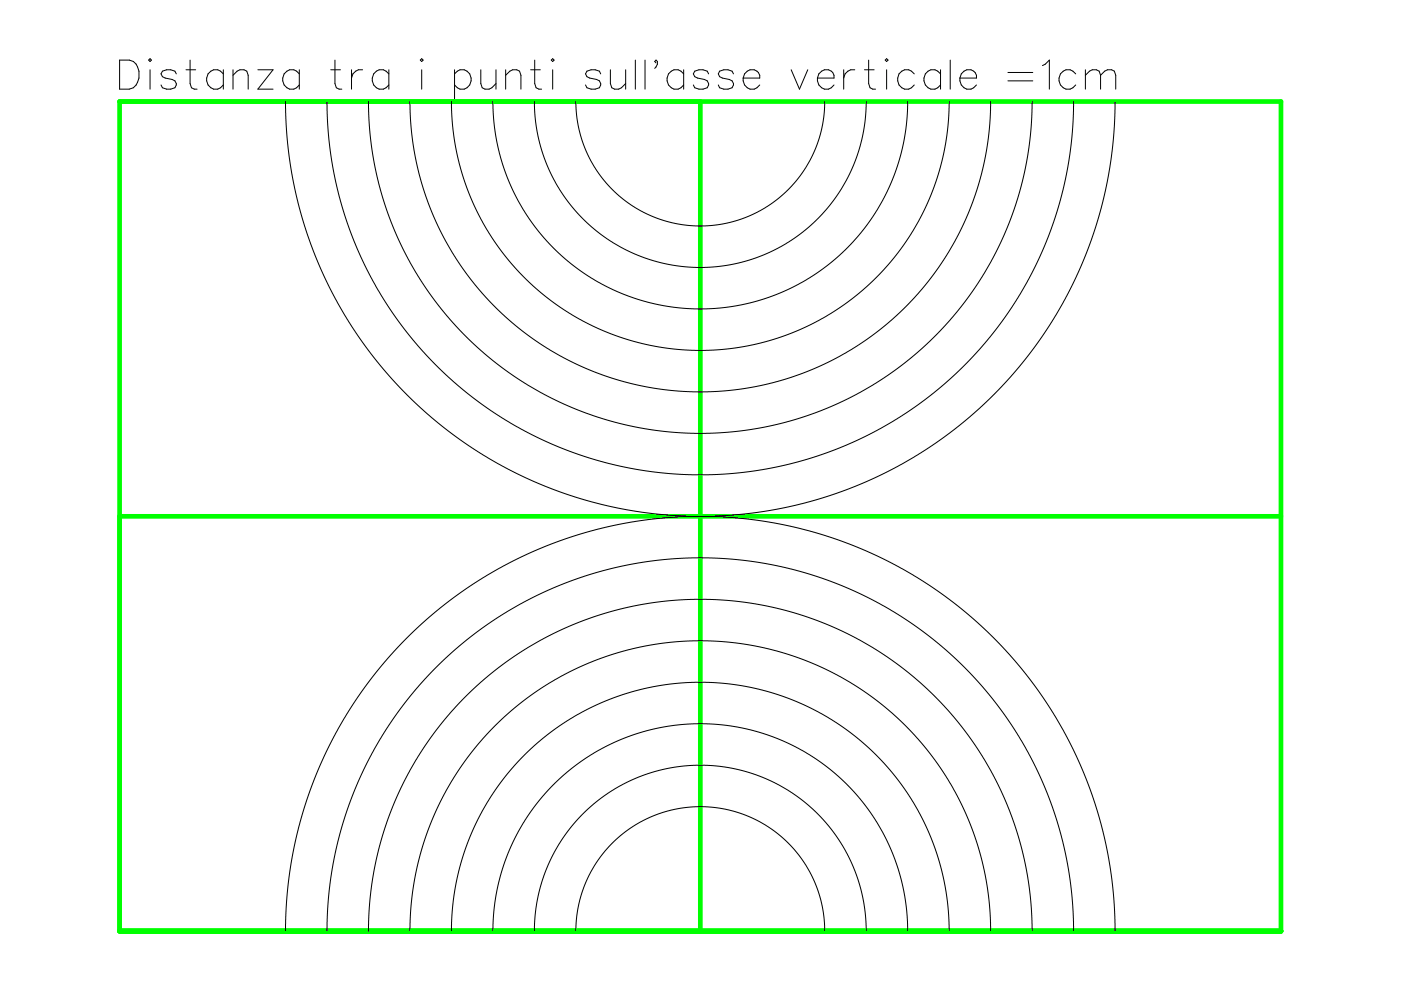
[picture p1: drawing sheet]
<svg xmlns="http://www.w3.org/2000/svg" width="297mm" height="210mm" viewBox="0 0 297 210" stroke-linecap="round" stroke-linejoin="round" font-family="sans-serif">
<path d="M25.4 21.5h246.2v175.9h-246.2zM148.5 21.5v175.9M25.4 109.5h246.2" fill="none" stroke="#0f0" stroke-width=".99"/>
<g fill="none" stroke="#000" stroke-width=".21">
<path d="M25.4 12.7h2a2.56 2.56 0 0 1 2.1 2.4 3.8 3.8 0 0 1-1.2 3.5l-.9 .3h-2zM31.8 12.4l.3 .3-.3 .3-.3-.3zM31.8 14.8v4.1M37.4 15.7l-.3-.6-.9-.3h-.9l-.9 .3-.3 .6 .3 .6 2.7 .8 .3 .6-.3 .9-.9 .3h-.9l-.9-.3-.3-.6M39.4 14.8h2.1M40.3 12.7v5l.3 .9 .6 .3h.6M47.3 15.7a2 2 0 0 0-2.8-.5 2 2 0 0 0-.4 2.8 1.86 1.86 0 0 0 3.2 0M47.3 14.8v4.1M49.4 16l.9-.9 .6-.3h.8l.6 .3 .3 .9v2.9M49.4 14.8v4.1M54.7 14.8h3.2l-3.2 4.1h3.2M63.5 15.7a1.99 1.99 0 0 0-2.8-.5 1.99 1.99 0 0 0-.5 2.8 1.84 1.84 0 0 0 3.3 0"/>
<path d="M63.5 14.8v4.1M70.1 14.8h2.1M71 12.7v5l.3 .9 .6 .3h.6M74.5 14.8v4.1M76.9 14.8a2 2 0 0 0-2.4 1.8M82.4 15.7a1.99 1.99 0 0 0-2.8-.5 1.99 1.99 0 0 0-.4 2.8 1.84 1.84 0 0 0 3.2 0M82.4 14.8v4.1M89.1 12.7l.3-.3 .3 .3-.3 .3zM89.4 14.8v4.1M96.4 15.7a1.99 1.99 0 0 1 2.8-.5 1.99 1.99 0 0 1 .4 2.8 1.84 1.84 0 0 1-3.2 0M96.4 14.8v6.2M101.9 14.8v2.9l.3 .9 .6 .3h.9l.6-.3 .9-.9"/>
<path d="M105.2 14.8v4.1M107.2 16l.9-.9 .6-.3h.9l.6 .3 .2 .9v2.9M107.2 14.8v4.1M112.5 14.8h2.1M113.4 12.7v5l.3 .9 .6 .3h.5M117.2 12.4l.3 .3-.3 .3-.3-.3zM117.2 14.8v4.1M127.4 15.7l-.3-.6-.9-.3h-.9l-.9 .3-.3 .6 .3 .6 2.7 .8 .3 .6-.3 .9-.9 .3h-.9l-.9-.3-.3-.6M129.4 14.8v2.9l.3 .9 .6 .3h.9l.6-.3 .9-.9M132.7 14.8v4.1M134.7 12.7v6.2M136.8 12.7v6.2"/>
<path d="M139.1 13.3l-.3-.3 .3-.3 .3 .3v.6l-.6 .9M144.9 15.7a1.99 1.99 0 0 0-2.8-.5 1.99 1.99 0 0 0-.4 2.8 1.84 1.84 0 0 0 3.2 0M144.9 14.8v4.1M150.2 15.7l-.3-.6-.8-.3h-.9l-.9 .3-.3 .6 .3 .6 2.6 .8 .3 .6-.3 .9-.8 .3h-.9l-.9-.3-.3-.6M155.5 15.7l-.3-.6-.9-.3h-.8l-.9 .3-.3 .6 .3 .6 2.6 .8 .3 .6-.3 .9-.9 .3h-.8l-.9-.3-.3-.6M157.6 16.6a1.93 1.93 0 0 0 1.1 2.1 1.93 1.93 0 0 0 2.4-.7M157.9 15.7a1.7 1.7 0 0 1 1.9-.9 1.7 1.7 0 0 1 1.3 1.8h-3.5zM167.7 14.8l1.8 4.1 1.8-4.1M173.3 16.6a1.94 1.94 0 0 0 1.2 2.1 1.94 1.94 0 0 0 2.3-.7M173.6 15.7a1.7 1.7 0 0 1 2-.9 1.7 1.7 0 0 1 1.2 1.8h-3.5zM178.9 14.8v4.1M181.2 14.8a2 2 0 0 0-2.3 1.8"/>
<path d="M183.3 14.8h2M184.2 12.7v5l.3 .9 .5 .3h.6M188 12.4l.3 .3-.3 .3-.3-.3zM188 14.8v4.1M193.8 15.7a2 2 0 0 0-2.8-.5 2 2 0 0 0-.4 2.8 1.86 1.86 0 0 0 3.2 0M199.4 15.7a1.99 1.99 0 0 0-2.8-.5 1.99 1.99 0 0 0-.4 2.8 1.84 1.84 0 0 0 3.2 0M199.4 14.8v4.1M201.5 12.7v6.2M203.5 16.6a1.93 1.93 0 0 0 1.2 2.1 1.93 1.93 0 0 0 2.3-.7M204.4 15.1a1.63 1.63 0 0 1 1.8-.2 1.63 1.63 0 0 1 .8 1.7h-3.5l.3-.9zM213.7 15.4h5.3M213.7 17.1h5.3"/>
<path d="M221 13.9l.6-.3 .9-.9v6.2M228.1 15.7a2 2 0 0 0-2.8-.5 2 2 0 0 0-.5 2.8 1.86 1.86 0 0 0 3.3 0M230.1 16l.9-.9 .6-.3h.9l.5 .3 .3 .9M230.1 14.8v4.1M233.3 16l.9-.9 .6-.3h.9l.6 .3 .3 .9v2.9M233.3 16v2.9M60.5 21.5l.1 4.6 .4 4.2 1.1 7.8 1 4.7 1.2 4.3 2.7 7.6 1.9 4.3 1.8 3.6 4.2 7.1 4.9 6.8 2.6 3.1 3.4 3.6 5.9 5.5 3.3 2.7 4.1 2.9 4.2 2.7 3.3 1.8 4.3 2.3 3.5 1.5 7.9 2.9 8.4 2.2 8 1.2 8.4 .6 8.2-.3 4.3-.4 4.4-.7 4.1-.8 4.3-1.1 8.2-2.8 4.2-1.8 3.8-1.8 4.6-2.6 3.5-2.1 6.6-4.8 3.1-2.6 3.6-3.3 3.3-3.4 2.8-3.2 5.3-7.1 2.4-3.7 2-3.6 2.1-4.1 1.7-3.8 1.4-3.6 1.6-4.6 1.2-4.5 1-4.2 .7-4.5 .6-4.4 .3-8.2M69.3 21.5l.4 7.6 1.1 7.6 1.9 7.7 2.5 7 3.4 7.3 3.9 6.6 4.5 6.1 4.7 5.3 5.9 5.5 6 4.5 3.5 2.3 3.6 2.1 6.6 3.2 3.5 1.4 4.5 1.5 7 1.8 7.6 1.2 4.1 .4 4.2 .1 7.4-.3 7.8-1.1 7.6-1.9 7.2-2.5 7.1-3.3 6.8-4 5.7-4.1 5.7-5.1 3.3-3.3 2.5-2.9 4.5-5.9 4-6.5 3.5-7.1 1.5-3.9 1.3-3.9 2-7.8 .7-4.3 .5-3.9 .3-7.4M78.1 21.5l.3 6.6 .9 6.5 1.7 7 2.4 6.7 2.8 5.9 3.4 5.8 3.9 5.4 4.9 5.6 5 4.6 5.4 4.1 6 3.6 5.4 2.7 6.7 2.5 6.5 1.8 6.9 1.1 6.9 .5 7.1-.2 6.6-.9 7-1.6 6.3-2.2 6.4-2.8 5.8-3.4 5.5-3.9 3.1-2.6 2.8-2.5 4.8-5.3 4.3-5.7 3.6-6.1 2.9-6.1 2.5-6.9 1.7-7 .9-6.5 .3-6.7M86.9 21.5l.3 5.7 .9 6.2 1.4 5.7 2 5.9 2.5 5.2 2.9 5 3.8 5.2 3.7 4.1 4.2 4 4.8 3.6 5.5 3.4 5 2.5 5.9 2.2 5.7 1.5 6.1 1 6.4 .4 5.8-.2 6.2-.9 5.5-1.3 5.6-1.9 5.6-2.5 5-3 5.1-3.6 4.4-3.9 4.7-4.9 3.5-4.7 3.1-5.2 2.8-5.9 2.1-5.7 1.5-6.2 .9-5.8 .2-5.9M95.7 21.5l.2 5.1 .7 4.7 1.4 5.5 1.7 4.9 2.2 4.7 2.9 4.7 3 4.1 3.4 3.7 3.5 3.2 3.9 3 4.3 2.6 4.7 2.3 4.3 1.6 5.1 1.4 5.4 1 4.9 .3 5.3-.2 5.2-.6 5.2-1.2 4.9-1.7 4.6-2.1 4.3-2.4 4.4-3.2 4.2-3.7 3.8-4.1 2.9-3.9 2.8-4.5 2.1-4.4 1.9-5.3 1.3-5.2 .8-5.1 .2-5.2M104.5 21.5l.2 4.2 .6 4.1 1 4.3 1.4 4 1.8 3.7 2.1 3.8 2.5 3.4 2.9 3.2 3.4 3.2 3.3 2.5 4.1 2.5 3.5 1.6 4 1.5 4.4 1.1 4.2 .7 4.1 .2 4.6-.2 3.7-.5 4.3-1 3.9-1.3 4.1-1.9 3.7-2.1 3.4-2.4 3.4-3 2.8-3 2.8-3.6 2.4-4 1.8-3.6 1.4-3.7 1.3-4.8 .6-4.5 .2-4.4"/>
<path d="M113.3 21.5l.1 3.2 .5 3.2 .7 3.2 1.3 3.7 1.4 3.1 1.4 2.4 2 2.8 2.3 2.7 2.6 2.4 2.4 1.9 3.3 2.1 2.8 1.5 3.2 1.2 3.4 .9 3.1 .6 3.7 .3 3.6-.1 3.6-.4 3.4-.8 3.3-1.1 3.4-1.6 3-1.8 2.8-2 2.9-2.6 2.5-2.8 2-2.8 1.5-2.5 1.5-3.2 1.2-3.6 .9-3.4 .4-3.3 .1-3.2M122.1 21.5l.1 2.4 .4 2.6 .5 2.3 .9 2.7 1.2 2.6 1.4 2.2 3 3.6 1.7 1.7 1.9 1.5 2.8 1.7 1.8 .9 2.4 .9 2.3 .6 3.1 .6 2.4 .1 2.6-.1 2.6-.3 2.4-.6 2.5-.8 2.4-1.1 2.3-1.3 2.2-1.6 1.8-1.6 2-2.1 1.3-1.8 1.6-2.6 1-1.9 1-2.8 .7-2.7 .4-2.8 .1-2.3M60.5 197.4l.4-8.1 .5-4.3 .7-4.2 .9-4 1.4-5.2 2.8-7.7 3.6-7.7 4-6.9 5.1-6.9 3-3.6 3-3.2 6.4-5.9 6.7-5 4.1-2.6 3.6-2.1 7.6-3.6 4-1.6 4.2-1.4 7.8-2 8.1-1.4 4.5-.4 4.2-.1 8.2 .2 5 .6 3.8 .6 4.1 .8 4.6 1.2 4.3 1.4 4.4 1.6 3.8 1.6 4.4 2.2 7.2 4.3 6.5 4.7 3 2.5 3.7 3.5 3.1 3.2 3 3.3 5.2 7 4.2 6.8 2.1 4.2 1.8 4.1 1.7 4.2 1.3 3.8 2.1 8.4 .8 4 .5 4.5 .4 4.6 .1 4.6M69.3 197.4l.4-7.3 1.1-7.9 1.8-7.3 2.4-6.8 3-6.7 3.9-6.7 4.5-6.4 5.3-6 3.2-3.2 3-2.6 6.1-4.5 6.3-3.9 7.4-3.6 7.2-2.7 7.5-1.9 7.7-1.2 8.1-.4 7.6 .3 7.8 1.1 7.2 1.8 7.2 2.5 6.6 3 6.8 3.9 5.9 4.2 3.3 2.7 2.9 2.7 5 5.3 2.3 2.8 2.8 3.9 2.3 3.5 2.1 3.6 3.4 7 2.7 7.5 2 7.8 1.2 7.9 .3 7.6M78.1 197.4l.3-6.6 .9-6.4 1.6-6.7 2.3-6.5 2.9-6.4 3.8-6.3 3.7-5.1 4.8-5.4 5.1-4.7 5.4-4.1 5.8-3.5 6.3-3 6.7-2.5 6.5-1.7 6.1-1 6.9-.4 6.9 .2 7.1 .9 7.1 1.7 6.5 2.3 6.2 2.8 5.8 3.4 5.9 4.3 5 4.4 4.9 5.4 4.1 5.4 3.8 6.3 2.9 6.2 2.5 6.9 1.7 6.9 .9 6.6 .3 6.6M86.9 197.4l.3-5.8 .8-5.9 1.5-6.1 2-5.5 2.3-5 3.1-5.2 3.2-4.6 4.3-4.8 4.7-4.4 4.7-3.6 5.3-3.2 5.3-2.5 5.3-2 5.9-1.6 6.4-1 6-.4 6.1 .3 5.8 .8 5.4 1.3 5.7 1.9 5.8 2.6 4.9 2.9 5.1 3.6 4.5 3.9 4.2 4.6 3.5 4.5 3 4.8 3 6 2.1 5.6 1.6 6 1 6.1 .3 6.7M95.7 197.4l.2-4.9 .8-5.3 1.2-4.8 1.8-5.2 2.5-5.1 2.8-4.6 3.1-4.1 3.1-3.4 3.5-3.2 4-3 4.8-2.9 4.3-2 4.3-1.6 5.2-1.5 4.9-.8 5.1-.3 5.3 .1 5.5 .7 5.3 1.3 4.6 1.6 4.7 2.1 4.7 2.8 4.1 3 4 3.5 3.2 3.5 3.5 4.6 2.6 4.1 2.3 4.8 1.9 5.3 1.1 4.5 .8 5.1 .3 5.7M104.5 197.4l.2-4.1 .6-4.4 1-4.1 1.4-3.9 1.8-3.8 2.4-4.1 2.3-3.1 2.6-3 3.4-3.2 3.7-2.8 3.2-1.9 4.1-2 4.1-1.6 4.6-1.1 4-.6 4.1-.3 3.8 .2 4.6 .6 4.5 1 3.9 1.4 3.9 1.7 3.6 2.1 3.8 2.8 2.9 2.5 2.8 3.1 2.8 3.6 2.6 4.2 1.6 3.3 1.6 4.3 1.1 4 .7 4.6 .2 4.6M113.3 197.4l.2-3.4 .3-2.8 .8-3.1 1.1-3.5 1.5-3.3 1.7-2.9 2.1-2.9 2-2.4 2.5-2.3 2.6-2.1 3.3-2.1 2.8-1.4 2.7-1 3.6-1 3-.6 4-.4 3.6 .1 3.5 .5 3.7 .8 3.3 1.2 3.5 1.6 2.8 1.7 2.5 1.8 2.8 2.5 2.4 2.6 2.1 2.8 1.6 2.7 1.6 3.2 1.2 3.2 .8 3.2 .6 3.5 .1 3.8M122.1 197.4l.1-2.2 .4-2.8 .6-2.6 .9-2.5 1.1-2.4 1.2-1.9 1.4-2 1.7-1.9 1.9-1.9 2.4-1.7 2.1-1.3 2.1-1 2.5-.9 2.5-.7 2.5-.4 2.5-.2 2.9 .1 2.4 .4 2.7 .6 2.1 .7 2.4 1.1 2.3 1.4 2.1 1.5 1.8 1.6 1.7 1.7 1.8 2.3 1.6 2.7 .9 1.9 1 2.6 .6 2.5 .5 2.9 .1 2.4"/>
</g>
</svg>
